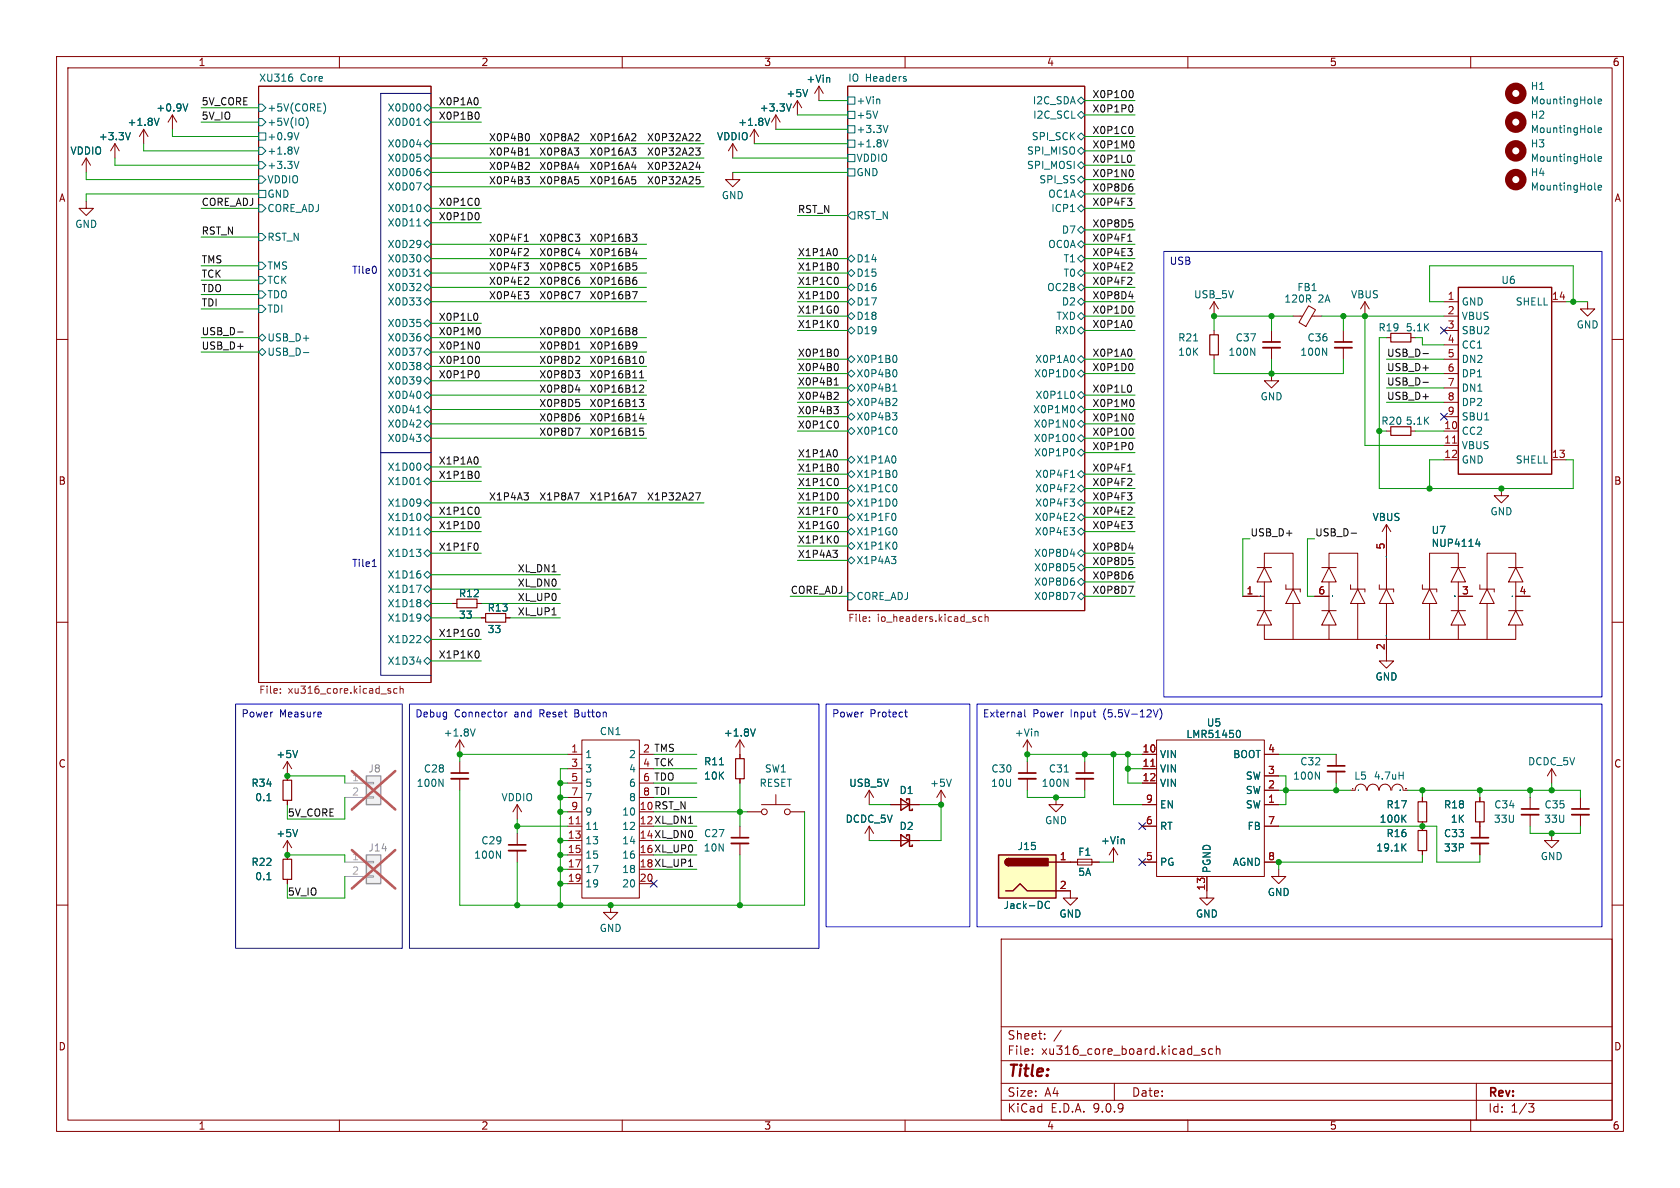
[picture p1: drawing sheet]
<svg xmlns="http://www.w3.org/2000/svg" width="297mm" height="210mm" viewBox="0 0 297 210" stroke-linecap="round" stroke-linejoin="round" font-family="sans-serif">
<defs><g id="words">
<text font-size="2.8" fill="#840000" x="178" y="190.9">Title:</text>
<g font-size="2.1" fill="#840000">
<text x="178" y="184">Sheet:</text>
<text x="178" y="186.7">File:</text>
<text x="184.1" y="186.7">xu316_core_board.kicad_sch</text>
<text x="178" y="196.9">KiCad</text>
<text x="178" y="194.1">Size:</text>
<text x="184.7" y="194.1">A4</text>
<text x="185.7" y="196.9">E.D.A.</text>
<text x="193.3" y="196.9">9.0.9</text>
<text x="200" y="194.1">Date:</text>
<text x="263" y="194.3">Rev:</text>
<text x="263" y="196.9">Id:</text>
<text x="267.1" y="196.9">1/3</text>
</g>
<g font-size="1.8" fill="#840000">
<text x="35" y="11.9">1</text>
<text x="85" y="11.9">2</text>
<text x="135" y="11.9">3</text>
<text x="185" y="11.9">4</text>
<text x="235" y="11.9">5</text>
<text x="285" y="11.9">6</text>
<text x="10.3" y="35.9">A</text>
<text x="285.3" y="35.9">A</text>
<text x="10.3" y="85.9">B</text>
<text x="285.3" y="85.9">B</text>
<text x="10.3" y="135.9">C</text>
<text x="285.3" y="135.9">C</text>
<text x="10.3" y="185.9">D</text>
<text x="285.3" y="185.9">D</text>
<text x="35" y="199.9">1</text>
<text x="85" y="199.9">2</text>
<text x="135" y="199.9">3</text>
<text x="185" y="199.9">4</text>
<text x="235" y="199.9">5</text>
<text x="285" y="199.9">6</text>
</g>
<g font-size="1.8" fill="#006464">
<text x="45.7" y="14.5">XU316</text>
<text x="53.1" y="14.5">Core</text>
<text x="138.9" y="17.4">+5V</text>
<text x="142.5" y="14.8">+Vin</text>
<text x="149.9" y="14.5">IO</text>
<text x="153" y="14.5">Headers</text>
<text x="270.5" y="16.1">H1</text>
<text x="22.5" y="22.5">+1.8V</text>
<text x="27.5" y="19.9">+0.9V</text>
<text x="47.2" y="19.9">+5V(CORE)</text>
<text x="47.2" y="22.5">+5V(IO)</text>
<text x="68.4" y="22.5">X0D01</text>
<text x="68.4" y="19.9">X0D00</text>
<text x="130.4" y="22.5">+1.8V</text>
<text x="134.2" y="19.9">+3.3V</text>
<text x="151.3" y="18.6">+Vin</text>
<text x="151.3" y="23.7">+3.3V</text>
<text x="151.3" y="21.2">+5V</text>
<text x="182.5" y="18.6">I2C_SDA</text>
<text x="182.5" y="21.2">I2C_SCL</text>
<text x="270.5" y="21.2">H2</text>
<text x="270.5" y="23.7">MountingHole</text>
<text x="270.5" y="18.6">MountingHole</text>
<text x="12.4" y="27.5">VDDIO</text>
<text x="17.4" y="25">+3.3V</text>
<text x="47.2" y="27.5">+1.8V</text>
<text x="47.2" y="25">+0.9V</text>
<text x="68.4" y="28.8">X0D05</text>
<text x="68.4" y="26.3">X0D04</text>
<text x="126.7" y="25">VDDIO</text>
<text x="151.3" y="28.8">VDDIO</text>
<text x="151.3" y="26.3">+1.8V</text>
<text x="181.5" y="27.5">SPI_MISO</text>
<text x="182.3" y="25">SPI_SCK</text>
<text x="270.5" y="26.3">H3</text>
<text x="270.5" y="28.8">MountingHole</text>
<text x="47.2" y="30.1">+3.3V</text>
<text x="47.2" y="32.6">VDDIO</text>
<text x="47.2" y="35.2">GND</text>
<text x="68.4" y="31.3">X0D06</text>
<text x="68.4" y="33.9">X0D07</text>
<text x="127.5" y="35.4">GND</text>
<text x="151.3" y="31.3">GND</text>
<text x="181.5" y="30.1">SPI_MOSI</text>
<text x="183.6" y="32.6">SPI_SS</text>
<text x="185.2" y="35.2">OC1A</text>
<text x="270.5" y="31.3">H4</text>
<text x="270.5" y="33.9">MountingHole</text>
<text x="13.2" y="40.5">GND</text>
<text x="47.2" y="37.7">CORE_ADJ</text>
<text x="68.4" y="37.7">X0D10</text>
<text x="68.4" y="40.2">X0D11</text>
<text x="151.3" y="39">RST_N</text>
<text x="185.8" y="37.7">ICP1</text>
<text x="187.6" y="41.5">D7</text>
<text x="47.2" y="47.9">TMS</text>
<text x="47.2" y="42.8">RST_N</text>
<text x="68.4" y="46.6">X0D30</text>
<text x="68.4" y="44">X0D29</text>
<text x="151.3" y="46.6">D14</text>
<text x="185.2" y="44">OC0A</text>
<text x="187.9" y="46.6">T1</text>
<text x="47.2" y="52.9">TDO</text>
<text x="47.2" y="50.4">TCK</text>
<text x="68.4" y="49.1">X0D31</text>
<text x="68.4" y="51.7">X0D32</text>
<text x="151.3" y="49.1">D15</text>
<text x="151.3" y="51.7">D16</text>
<text x="185" y="51.7">OC2B</text>
<text x="187.9" y="49.1">T0</text>
<text x="211" y="52.9">USB_5V</text>
<text x="227" y="53.7">120R</text>
<text x="229.3" y="51.7">FB1</text>
<text x="233" y="53.7">2A</text>
<text x="238.7" y="52.9">VBUS</text>
<text x="265.3" y="50.4">U6</text>
<text x="47.2" y="55.5">TDI</text>
<text x="68.4" y="54.2">X0D33</text>
<text x="68.4" y="58">X0D35</text>
<text x="151.3" y="59.3">D19</text>
<text x="151.3" y="56.7">D18</text>
<text x="151.3" y="54.2">D17</text>
<text x="186.4" y="59.3">RXD</text>
<text x="186.7" y="56.7">TXD</text>
<text x="187.6" y="54.2">D2</text>
<text x="243.6" y="58.8">R19</text>
<text x="248.4" y="58.8">5.1K</text>
<text x="258.3" y="54.2">GND</text>
<text x="258.3" y="56.7">VBUS</text>
<text x="258.3" y="59.3">SBU2</text>
<text x="267.9" y="54.2">SHELL</text>
<text x="278.6" y="58.3">GND</text>
<text x="47.2" y="60.6">USB_D+</text>
<text x="47.2" y="63.1">USB_D-</text>
<text x="68.4" y="60.6">X0D36</text>
<text x="68.4" y="65.6">X0D38</text>
<text x="68.4" y="63.1">X0D37</text>
<text x="151.3" y="64.4">X0P1B0</text>
<text x="182.9" y="64.4">X0P1A0</text>
<text x="208.2" y="60.6">R21</text>
<text x="208.2" y="63.1">10K</text>
<text x="217.1" y="63.1">100N</text>
<text x="218.3" y="60.6">C37</text>
<text x="229.8" y="63.1">100N</text>
<text x="231" y="60.6">C36</text>
<text x="258.3" y="61.8">CC1</text>
<text x="258.3" y="64.4">DN2</text>
<text x="68.4" y="68.2">X0D39</text>
<text x="68.4" y="70.7">X0D40</text>
<text x="151.3" y="69.4">X0P4B1</text>
<text x="151.3" y="72">X0P4B2</text>
<text x="151.3" y="66.9">X0P4B0</text>
<text x="182.7" y="66.9">X0P1D0</text>
<text x="183" y="70.7">X0P1L0</text>
<text x="222.8" y="71">GND</text>
<text x="258.3" y="66.9">DP1</text>
<text x="258.3" y="69.4">DN1</text>
<text x="258.3" y="72">DP2</text>
<text x="68.4" y="75.8">X0D42</text>
<text x="68.4" y="73.3">X0D41</text>
<text x="151.3" y="77.1">X0P1C0</text>
<text x="151.3" y="74.5">X0P4B3</text>
<text x="182.5" y="73.3">X0P1M0</text>
<text x="182.7" y="75.8">X0P1N0</text>
<text x="244.1" y="75.3">R20</text>
<text x="248.4" y="75.3">5.1K</text>
<text x="258.3" y="74.5">SBU1</text>
<text x="258.3" y="77.1">CC2</text>
<text x="68.4" y="83.4">X1D00</text>
<text x="68.4" y="78.3">X0D43</text>
<text x="151.3" y="82.1">X1P1A0</text>
<text x="182.7" y="78.3">X0P1O0</text>
<text x="182.7" y="80.9">X0P1P0</text>
<text x="258.3" y="79.6">VBUS</text>
<text x="258.3" y="82.1">GND</text>
<text x="267.9" y="82.1">SHELL</text>
<text x="68.4" y="89.8">X1D09</text>
<text x="68.4" y="86">X1D01</text>
<text x="151.3" y="84.7">X1P1B0</text>
<text x="151.3" y="87.2">X1P1C0</text>
<text x="151.3" y="89.8">X1P1D0</text>
<text x="182.9" y="84.7">X0P4F1</text>
<text x="182.9" y="87.2">X0P4F2</text>
<text x="182.9" y="89.8">X0P4F3</text>
<text x="68.4" y="94.8">X1D11</text>
<text x="68.4" y="92.3">X1D10</text>
<text x="151.3" y="94.8">X1P1G0</text>
<text x="151.3" y="92.3">X1P1F0</text>
<text x="182.8" y="94.8">X0P4E3</text>
<text x="182.8" y="92.3">X0P4E2</text>
<text x="242.6" y="92.3">VBUS</text>
<text x="253" y="94.6">U7</text>
<text x="263.4" y="91.3">GND</text>
<text x="68.4" y="98.7">X1D13</text>
<text x="151.3" y="99.9">X1P4A3</text>
<text x="151.3" y="97.4">X1P1K0</text>
<text x="182.7" y="101.2">X0P8D5</text>
<text x="182.7" y="98.7">X0P8D4</text>
<text x="253" y="96.9">NUP4114</text>
<text x="68.4" y="105">X1D17</text>
<text x="68.4" y="102.5">X1D16</text>
<text x="68.4" y="107.5">X1D18</text>
<text x="81" y="105.8">R12</text>
<text x="151.3" y="106.3">CORE_ADJ</text>
<text x="182.7" y="103.7">X0P8D6</text>
<text x="182.7" y="106.3">X0P8D7</text>
<text x="68.4" y="110.1">X1D19</text>
<text x="68.4" y="113.9">X1D22</text>
<text x="81" y="109.6">33</text>
<text x="86.1" y="108.3">R13</text>
<text x="86.1" y="112.1">33</text>
<text x="68.4" y="117.7">X1D34</text>
<text x="243.1" y="120.5">GND</text>
<text x="78.3" y="130.4">+1.8V</text>
<text x="105.9" y="130.1">CN1</text>
<text x="127.9" y="130.4">+1.8V</text>
<text x="179.3" y="130.4">+Vin</text>
<text x="209.6" y="130.7">LMR51450</text>
<text x="213.3" y="128.6">U5</text>
<text x="48.8" y="134.2">+5V</text>
<text x="74.8" y="136.8">C28</text>
<text x="103.4" y="134.2">1</text>
<text x="103.4" y="136.8">3</text>
<text x="111.1" y="134.2">2</text>
<text x="111.1" y="136.8">4</text>
<text x="124.4" y="135.5">R11</text>
<text x="135.1" y="136.8">SW1</text>
<text x="175.2" y="136.8">C30</text>
<text x="185.3" y="136.8">C31</text>
<text x="205" y="134.2">VIN</text>
<text x="205" y="136.8">VIN</text>
<text x="217.9" y="134.2">BOOT</text>
<text x="229.8" y="135.5">C32</text>
<text x="270" y="135.5">DCDC_5V</text>
<text x="44.4" y="139.3">R34</text>
<text x="45" y="141.8">0.1</text>
<text x="73.6" y="139.3">100N</text>
<text x="88.6" y="141.8">VDDIO</text>
<text x="103.4" y="139.3">5</text>
<text x="103.4" y="141.8">7</text>
<text x="111.1" y="139.3">6</text>
<text x="111.1" y="141.8">8</text>
<text x="124.4" y="138">10K</text>
<text x="134.2" y="139.3">RESET</text>
<text x="150" y="139.3">USB_5V</text>
<text x="158.9" y="140.6">D1</text>
<text x="164.3" y="139.3">+5V</text>
<text x="175.1" y="139.3">10U</text>
<text x="184.1" y="139.3">100N</text>
<text x="205" y="139.3">VIN</text>
<text x="205" y="143.1">EN</text>
<text x="220.1" y="138">SW</text>
<text x="220.1" y="140.6">SW</text>
<text x="220.1" y="143.1">SW</text>
<text x="228.5" y="138">100N</text>
<text x="239.3" y="138">L5</text>
<text x="242.8" y="138">4.7uH</text>
<text x="245" y="143.1">R17</text>
<text x="255.2" y="143.1">R18</text>
<text x="264.1" y="143.1">C34</text>
<text x="273" y="143.1">C35</text>
<text x="48.8" y="148.2">+5V</text>
<text x="85" y="149.5">C29</text>
<text x="103.4" y="144.4">9</text>
<text x="103.4" y="146.9">11</text>
<text x="103.4" y="149.5">13</text>
<text x="109.9" y="144.4">10</text>
<text x="109.9" y="146.9">12</text>
<text x="109.9" y="149.5">14</text>
<text x="124.4" y="148.2">C27</text>
<text x="149.4" y="145.6">DCDC_5V</text>
<text x="158.9" y="146.9">D2</text>
<text x="184.7" y="145.9">GND</text>
<text x="194.5" y="149.5">+Vin</text>
<text x="205" y="146.9">RT</text>
<text x="220.5" y="146.9">FB</text>
<text x="243.8" y="145.6">100K</text>
<text x="245" y="148.2">R16</text>
<text x="255.2" y="148.2">C33</text>
<text x="256.4" y="145.6">1K</text>
<text x="264" y="145.6">33U</text>
<text x="272.9" y="145.6">33U</text>
<text x="44.4" y="153.3">R22</text>
<text x="45" y="155.8">0.1</text>
<text x="83.7" y="152">100N</text>
<text x="103.4" y="152">15</text>
<text x="103.4" y="154.5">17</text>
<text x="109.9" y="152">16</text>
<text x="109.9" y="154.5">18</text>
<text x="124.3" y="150.7">10N</text>
<text x="179.8" y="150.5">J15</text>
<text x="190.5" y="151.5">F1</text>
<text x="190.5" y="155">5A</text>
<text x="205" y="153.3">PG</text>
<text x="214.2" y="154.4" transform="rotate(-90 214.2 154.4)">PGND</text>
<text x="217.8" y="153.3">AGND</text>
<text x="243.2" y="150.7">19.1K</text>
<text x="255.2" y="150.7">33P</text>
<text x="272.3" y="152.2">GND</text>
<text x="103.4" y="157.1">19</text>
<text x="109.9" y="157.1">20</text>
<text x="177.3" y="160.9">Jack-DC</text>
<text x="224" y="158.6">GND</text>
<text x="105.9" y="164.9">GND</text>
<text x="187.2" y="162.4">GND</text>
<text x="211.3" y="162.4">GND</text>
</g>
<g font-size="1.8" fill="#0f0f0f">
<text x="193" y="17.4">X0P1O0</text>
<text x="35.6" y="18.7">5V_CORE</text>
<text x="35.6" y="21.2">5V_IO</text>
<text x="77.5" y="18.7">X0P1A0</text>
<text x="77.5" y="21.2">X0P1B0</text>
<text x="193" y="20">X0P1P0</text>
<text x="193" y="23.8">X0P1C0</text>
<text x="86.4" y="27.6">X0P4B1</text>
<text x="86.4" y="25.1">X0P4B0</text>
<text x="95.2" y="27.6">X0P8A3</text>
<text x="95.2" y="25.1">X0P8A2</text>
<text x="104.1" y="27.6">X0P16A3</text>
<text x="104.1" y="25.1">X0P16A2</text>
<text x="114.3" y="25.1">X0P32A22</text>
<text x="114.3" y="27.6">X0P32A23</text>
<text x="193" y="26.3">X0P1M0</text>
<text x="193" y="28.9">X0P1L0</text>
<text x="86.4" y="32.7">X0P4B3</text>
<text x="86.4" y="30.1">X0P4B2</text>
<text x="95.2" y="30.1">X0P8A4</text>
<text x="95.2" y="32.7">X0P8A5</text>
<text x="104.1" y="30.1">X0P16A4</text>
<text x="104.1" y="32.7">X0P16A5</text>
<text x="114.3" y="32.7">X0P32A25</text>
<text x="114.3" y="30.1">X0P32A24</text>
<text x="193" y="33.9">X0P8D6</text>
<text x="193" y="31.4">X0P1N0</text>
<text x="35.6" y="41.6">RST_N</text>
<text x="35.6" y="36.5">CORE_ADJ</text>
<text x="77.5" y="39">X0P1D0</text>
<text x="77.5" y="36.5">X0P1C0</text>
<text x="141" y="37.8">RST_N</text>
<text x="193" y="36.5">X0P4F3</text>
<text x="193" y="40.3">X0P8D5</text>
<text x="35.6" y="46.6">TMS</text>
<text x="86.4" y="42.8">X0P4F1</text>
<text x="86.4" y="45.4">X0P4F2</text>
<text x="86.4" y="47.9">X0P4F3</text>
<text x="95.2" y="47.9">X0P8C5</text>
<text x="95.2" y="45.4">X0P8C4</text>
<text x="95.2" y="42.8">X0P8C3</text>
<text x="104.1" y="45.4">X0P16B4</text>
<text x="104.1" y="42.8">X0P16B3</text>
<text x="104.1" y="47.9">X0P16B5</text>
<text x="141" y="45.4">X1P1A0</text>
<text x="141" y="47.9">X1P1B0</text>
<text x="193" y="47.9">X0P4E2</text>
<text x="193" y="45.4">X0P4E3</text>
<text x="193" y="42.8">X0P4F1</text>
<text x="35.6" y="49.2">TCK</text>
<text x="35.6" y="51.7">TDO</text>
<text x="86.4" y="50.5">X0P4E2</text>
<text x="86.4" y="53">X0P4E3</text>
<text x="95.2" y="50.5">X0P8C6</text>
<text x="95.2" y="53">X0P8C7</text>
<text x="104.1" y="50.5">X0P16B6</text>
<text x="104.1" y="53">X0P16B7</text>
<text x="141" y="53">X1P1D0</text>
<text x="141" y="50.5">X1P1C0</text>
<text x="193" y="50.5">X0P4F2</text>
<text x="193" y="53">X0P8D4</text>
<text x="35.6" y="54.3">TDI</text>
<text x="35.6" y="59.3">USB_D-</text>
<text x="77.5" y="56.8">X0P1L0</text>
<text x="77.5" y="59.3">X0P1M0</text>
<text x="95.2" y="59.3">X0P8D0</text>
<text x="104.1" y="59.3">X0P16B8</text>
<text x="141" y="58.1">X1P1K0</text>
<text x="141" y="55.5">X1P1G0</text>
<text x="193" y="58.1">X0P1A0</text>
<text x="193" y="55.5">X0P1D0</text>
<text x="35.6" y="61.9">USB_D+</text>
<text x="77.5" y="64.4">X0P1O0</text>
<text x="77.5" y="61.9">X0P1N0</text>
<text x="95.2" y="64.4">X0P8D2</text>
<text x="95.2" y="61.9">X0P8D1</text>
<text x="104.1" y="64.4">X0P16B10</text>
<text x="104.1" y="61.9">X0P16B9</text>
<text x="141" y="65.7">X0P4B0</text>
<text x="141" y="63.2">X0P1B0</text>
<text x="193" y="65.7">X0P1D0</text>
<text x="193" y="63.2">X0P1A0</text>
<text x="245.1" y="63.2">USB_D-</text>
<text x="245.1" y="65.7">USB_D+</text>
<text x="77.5" y="67">X0P1P0</text>
<text x="95.2" y="67">X0P8D3</text>
<text x="95.2" y="69.5">X0P8D4</text>
<text x="104.1" y="69.5">X0P16B12</text>
<text x="104.1" y="67">X0P16B11</text>
<text x="141" y="70.8">X0P4B2</text>
<text x="141" y="68.2">X0P4B1</text>
<text x="193" y="69.5">X0P1L0</text>
<text x="245.1" y="70.8">USB_D+</text>
<text x="245.1" y="68.2">USB_D-</text>
<text x="95.2" y="72">X0P8D5</text>
<text x="95.2" y="74.6">X0P8D6</text>
<text x="95.2" y="77.1">X0P8D7</text>
<text x="104.1" y="72">X0P16B13</text>
<text x="104.1" y="74.6">X0P16B14</text>
<text x="104.1" y="77.1">X0P16B15</text>
<text x="141" y="75.9">X0P1C0</text>
<text x="141" y="73.3">X0P4B3</text>
<text x="193" y="72">X0P1M0</text>
<text x="193" y="74.6">X0P1N0</text>
<text x="193" y="77.1">X0P1O0</text>
<text x="77.5" y="82.2">X1P1A0</text>
<text x="141" y="83.5">X1P1B0</text>
<text x="141" y="80.9">X1P1A0</text>
<text x="193" y="79.7">X0P1P0</text>
<text x="193" y="83.5">X0P4F1</text>
<text x="77.5" y="84.7">X1P1B0</text>
<text x="86.4" y="88.6">X1P4A3</text>
<text x="95.2" y="88.6">X1P8A7</text>
<text x="104.1" y="88.6">X1P16A7</text>
<text x="114.3" y="88.6">X1P32A27</text>
<text x="141" y="88.6">X1P1D0</text>
<text x="141" y="86">X1P1C0</text>
<text x="193" y="86">X0P4F2</text>
<text x="193" y="88.6">X0P4F3</text>
<text x="77.5" y="91.1">X1P1C0</text>
<text x="77.5" y="93.6">X1P1D0</text>
<text x="141" y="93.6">X1P1G0</text>
<text x="141" y="91.1">X1P1F0</text>
<text x="193" y="93.6">X0P4E3</text>
<text x="193" y="91.1">X0P4E2</text>
<text x="221" y="94.9">USB_D+</text>
<text x="232.4" y="94.9">USB_D-</text>
<text x="77.5" y="97.4">X1P1F0</text>
<text x="91.4" y="101.3">XL_DN1</text>
<text x="141" y="96.2">X1P1K0</text>
<text x="141" y="98.7">X1P4A3</text>
<text x="193" y="100">X0P8D5</text>
<text x="193" y="97.4">X0P8D4</text>
<text x="91.4" y="103.8">XL_DN0</text>
<text x="91.4" y="106.3">XL_UP0</text>
<text x="139.7" y="105.1">CORE_ADJ</text>
<text x="193" y="102.5">X0P8D6</text>
<text x="193" y="105.1">X0P8D7</text>
<text x="77.5" y="112.7">X1P1G0</text>
<text x="91.4" y="108.9">XL_UP1</text>
<text x="77.5" y="116.5">X1P1K0</text>
<text x="113.6" y="133.1">2 TMS</text>
<text x="113.6" y="135.6">4 TCK</text>
<text x="113" y="143.3">10 RST_N</text>
<text x="113.6" y="138.2">6 TDO</text>
<text x="113.6" y="140.7">8 TDI</text>
<text x="50.8" y="144.4">5V_CORE</text>
<text x="113" y="145.8">12 XL_DN1</text>
<text x="113" y="148.3">14 XL_DN0</text>
<text x="113" y="150.9">16 XL_UP0</text>
<text x="113" y="153.4">18 XL_UP1</text>
<text x="50.8" y="158.4">5V_IO</text>
</g>
<g font-size="1.8" fill="#0000c2">
<text x="206.7" y="47.1">USB</text>
<text x="62.1" y="48.6">Tile0</text>
<text x="62.1" y="100.4">Tile1</text>
<text x="42.6" y="127.1">Power</text>
<text x="49.4" y="127.1">Measure</text>
<text x="73.3" y="127.1">Debug</text>
<text x="80.3" y="127.1">Connector</text>
<text x="91" y="127.1">and</text>
<text x="95.7" y="127.1">Reset</text>
<text x="102" y="127.1">Button</text>
<text x="147" y="127.1">Power</text>
<text x="153.8" y="127.1">Protect</text>
<text x="173.7" y="127.1">External</text>
<text x="182.6" y="127.1">Power</text>
<text x="189.4" y="127.1">Input</text>
<text x="195.3" y="127.1">(5.5V-12V)</text>
</g>
<g font-size="1.8" fill="#a90000">
<text x="255.8" y="53.1">1</text>
<text x="274.3" y="53.1">14</text>
<text x="255.8" y="55.6">2</text>
<text x="255.8" y="58.2">3</text>
<text x="255.8" y="60.7">4</text>
<text x="255.8" y="63.2">5</text>
<text x="255.8" y="65.8">6</text>
<text x="255.8" y="68.3">7</text>
<text x="255.8" y="70.9">8</text>
<text x="255.2" y="75.9">10</text>
<text x="255.8" y="73.4">9</text>
<text x="255.2" y="78.5">11</text>
<text x="255.2" y="81">12</text>
<text x="274.3" y="81">13</text>
<text x="244.9" y="97.2" transform="rotate(-90 244.9 97.2)">5</text>
<text x="220.3" y="105.2">1</text>
<text x="233" y="105.2">6</text>
<text x="258.4" y="105.2">3</text>
<text x="268.5" y="105.2">4</text>
<text x="244.9" y="115" transform="rotate(-90 244.9 115)">2</text>
<text x="100.9" y="133.1">1</text>
<text x="100.9" y="135.6">3</text>
<text x="201.9" y="133.1">10</text>
<text x="201.9" y="135.6">11</text>
<text x="224.1" y="133.1">4</text>
<text x="224.1" y="136.9">3</text>
<text x="100.9" y="138.2">5</text>
<text x="100.9" y="140.7">7</text>
<text x="100.9" y="143.3">9</text>
<text x="201.9" y="138.2">12</text>
<text x="202.5" y="142">9</text>
<text x="224.1" y="139.4">2</text>
<text x="224.1" y="142">1</text>
<text x="100.3" y="145.8">11</text>
<text x="100.3" y="148.3">13</text>
<text x="202.5" y="145.8">6</text>
<text x="224.1" y="145.8">7</text>
<text x="100.3" y="150.9">15</text>
<text x="100.3" y="153.4">17</text>
<text x="100.3" y="156">19</text>
<text x="113" y="156">20</text>
<text x="187.3" y="152.1">1</text>
<text x="202.5" y="152.1">5</text>
<text x="224.1" y="152.1">8</text>
<text x="187.3" y="157.2">2</text>
<text x="213.1" y="157.5" transform="rotate(-90 213.1 157.5)">13</text>
</g>
<g font-size="1.8" fill="#725600">
<text x="149.9" y="110.3">File:</text>
<text x="155.1" y="110.3">io_headers.kicad_sch</text>
<text x="45.7" y="123">File:</text>
<text x="50.9" y="123">xu316_core.kicad_sch</text>
</g>
<g font-size="1.8" fill="#989898">
<text x="65" y="136.8">J8</text>
<text x="65" y="150.7">J14</text>
</g>
<g font-size="1.8" fill="#aaa">
<text x="62.2" y="138.2">1</text>
<text x="62.2" y="140.7">2</text>
<text x="62.2" y="152.1">1</text>
<text x="62.2" y="154.7">2</text>
</g>
</g></defs>
<g fill="none" stroke="#840000" stroke-width=".18">
<path d="M10 10h277v190h-277zM12 12h273v186h-273zM45.7 15.2h30.5v105.5h-30.5zM60 10v2M110 10v2M141 17.8l-.8 1.3M141 17.8l.7 1.3M141 17.8v2.5M144.8 15.2l-.8 1.3M144.8 15.2l.7 1.3M144.8 15.2v2.6M149.9 15.2h41.9v92.8h-41.9z"/>
<path d="M160 10v2M210 10v2M260 10v2M15.2 35.6v1.2h1.3l-1.3 1.3-1.2-1.3h1.2M15.2 27.9l-.7 1.3M15.2 27.9l.8 1.3M15.2 27.9v2.6M25.4 22.9l-.8 1.2M25.4 22.9l.8 1.2M25.4 22.9v2.5M30.5 20.3l-.8 1.3M30.5 20.3l.7 1.3"/>
<path d="M30.5 20.3v2.6M129.5 30.5v1.3h1.3l-1.3 1.2-1.2-1.2h1.2M129.5 25.4l-.7 1.3M129.5 25.4l.8 1.3M129.5 25.4v2.5M133.3 22.9l-.7 1.2M133.3 22.9l.8 1.2M133.3 22.9v2.5M137.2 20.3l-.8 1.3M137.2 20.3l.7 1.3M137.2 20.3v2.6M214.6 53.3l-.7 1.3"/>
<path d="M214.6 53.3l.8 1.3M214.6 53.3v2.6M214.6 58.4v.8M224.8 58.4v2.1M228.6 55.9h1.7M231.3 54.1l1.3 .7-1.7 2.9-1.3-.7zM231.9 55.9h1.8M237.5 58.4v2.1M241.3 53.3v2.6M241.3 53.3l-.8 1.3M241.3 53.3l.8 1.3M245.1 59.7h.8"/>
<path d="M249.4 59.7h.8M255.3 53.3h2.5M255.3 55.9h2.5M255.3 58.4h2.5M274.3 53.3h2.6M280.7 53.3v1.3h1.2l-1.2 1.3-1.3-1.3h1.3M10 60h2M214.6 62.7v.8M224.8 66v1.3h1.3l-1.3 1.3-1.3-1.3h1.3M224.8 61.5v2M237.5 61.5v2M245.1 76.2h.8"/>
<path d="M249.4 76.2h.8M255.3 61h2.5M255.3 63.5h2.5M255.3 66h2.5M255.3 68.6h2.5M255.3 71.1h2.5M255.3 73.7h2.5M255.3 76.2h2.5M255.3 78.7h2.5M285 60h2M245.1 92.7v11.4M245.1 92.7l-.8 1.3"/>
<path d="M245.1 92.7l.8 1.3M255.3 81.3h2.5M265.4 86.4v1.2h1.3l-1.3 1.3-1.2-1.3h1.2M274.3 81.3h2.6M10 110h2M219.7 105.4h3.8M222.2 100.3h2.6M222.2 108h2.6M223.5 100.3l1.3 2.6h-2.6zM223.5 108l1.3 2.5h-2.6zM223.5 110.5v2.5h44.5v-2.5M223.5 100.3v-2.5h5.1v6.3"/>
<path d="M223.5 102.9v5.1M227.3 103.4v.7h2.6v.5M228.6 104.1l1.3 2.6h-2.6zM228.6 106.7v6.3M232.4 105.4h2.5M233.7 100.3h2.5M233.7 108h2.5M234.9 100.3l1.3 2.6h-2.5zM234.9 108l1.3 2.5h-2.5zM234.9 100.3v-2.5h5.1v6.3M234.9 102.9v5.1M234.9 110.5v2.5"/>
<path d="M238.8 103.4v.7h2.5v.5M240 104.1l1.3 2.6h-2.5zM240 106.7v6.3M243.8 103.4v.7h2.6v.5M245.1 106.7v10.1h1.3l-1.3 1.3-1.3-1.3h1.3M245.1 104.1l1.3 2.6h-2.6zM251.5 103.4v.7h2.5v.5M252.7 104.1l1.3 2.6h-2.5zM252.7 106.7v6.3M256.5 100.3h2.6M256.5 108h2.6M257.8 100.3l1.3 2.6h-2.6z"/>
<path d="M257.8 108l1.3 2.5h-2.6zM257.8 100.3v-2.5h-5.1v6.3M257.8 105.4h2.5M257.8 102.9v5.1M257.8 110.5v2.5M261.6 103.4v.7h2.6v.5M262.9 104.1l1.3 2.6h-2.6zM262.9 106.7v6.3M266.7 100.3h2.5M266.7 108h2.5M268 100.3v-2.5h-5.1v6.3M268 100.3l1.2 2.6h-2.5z"/>
<path d="M268 108l1.2 2.5h-2.5zM268 105.4h2.5M268 102.9v5.1M285 110h2M130.8 133.4v.7M130.8 137.7v.7M181.6 130.8l-.8 1.3M181.6 130.8l.8 1.3M181.6 130.8v2.6M191.8 134.6v2.1M191.8 137.7v2M201.9 133.4h2.6"/>
<path d="M201.9 135.9h2.6M201.9 138.4h2.6M204.5 130.8h19v24.1h-19zM223.5 139.7h2.6M223.5 133.4h2.6M223.5 137.2h2.6M238.8 139.7h.7M239.6 139.7a1.01 1.01 0 0 1 1-1.1 1.01 1.01 0 0 1 1 1.1M241.7 139.7a1.01 1.01 0 0 1 1-1.1 1.01 1.01 0 0 1 1 1.1M243.8 139.7a1.02 1.02 0 0 1 1.1-1.1 1.02 1.02 0 0 1 1 1.1M246 139.7a1.01 1.01 0 0 1 1.1-1.1 1.01 1.01 0 0 1 1 1.1M248.2 139.7h.7"/>
<path d="M274.3 135.9l-.7 1.3M274.3 135.9l.8 1.3M274.3 135.9v2.5M50.8 148.6v3.3M50.8 155.4v.8M50.8 148.6l-.8 1.3M50.8 148.6l.8 1.3M130.8 146.1v2M130.8 149.1v2M186.7 141v1.2h1.3l-1.3 1.3-1.3-1.3h1.3M189.2 157.5v1.3h1.3l-1.3 1.2-1.2-1.2h1.2M189.2 152.4h5.1"/>
<path d="M190.5 151.9h2.5v1h-2.5zM196.8 149.9l-.7 1.2M196.8 149.9l.8 1.2M196.8 149.9v2.5M201.9 142.2h2.6M201.9 146.1h2.6M201.9 152.4h2.6M213.4 154.9v3.9h1.2l-1.2 1.2-1.3-1.2h1.3M223.5 142.2h2.6M223.5 146.1h2.6M223.5 152.4h2.6M226.1 153.7v1.2h1.2l-1.2 1.3-1.3-1.3h1.3"/>
<path d="M251.5 141v.7M251.5 145.3v1.5M251.5 150.4v.7M261.6 141v.7M261.6 145.3v2.8M261.6 149.1v2M270.5 141v2M270.5 144v2.1M274.3 147.3v1.3h1.3l-1.3 1.3-1.3-1.3h1.3M279.4 141v2M279.4 144v2.1M10 160h2"/>
<path d="M177 166h108v32h-108zM285 160h2M60 198v2M110 198v2M160 198v2M177 194.5h108M177 191.5h108M177 187.5h108M177 181.5h108M182.5 186.3v.1M182.5 185.5v.1M184.7 183.6v.1"/>
<path d="M184.7 182.8v.1M187.6 182.1l-1.3 2M197 191.5v3M210 198v2M211 186.5h1.2M213 185.5l-.3-.1-.2 .2v.2l.5 .2v.3h-.5M214.4 185.5l-.4-.1-.3 .3v.4l.1 .2h.6M215 185.5l.2-.1 .4 .1 .1 .9M215 184.9v1.5M260 198v2M261 191.5v6.5M270.2 195.1h1l-.5 .6 .4 .1 .1 .5-.3 .3h-.4"/>
</g>
<g fill="none" stroke="#006464" stroke-width=".18">
<path d="M33.2 18.4l-.4 1.2M45.7 18.4h.7l.6 .7-.6 .6h-.7zM51.6 13.6l.1 .2-.1 .5M57.2 18.2a1.46 1.46 0 0 1 0 1.9M74.3 18.6v.8M74.9 19.1l.7-.7 .6 .7-.6 .6zM139.9 18.4l-.4 1.2M142.8 15.8l-.4 1.3M146.5 13.7l.2 .2v.6M149.9 17.1h1.2v1.3h-1.2zM149.9 19.7h1.2v1.3h-1.2zM155.2 19.6l-.5 1.3"/>
<path d="M155.4 17.5l.1 .2v.7M160.2 14v.3M190.5 17.8l.6-.7 .7 .7-.7 .6zM191.1 19.7l.7 .6-.7 .7-.6-.7zM281.9 18.2l.2 .2M282.5 17.9l.6-.1v-.2l-.4-.1-.2 .2 .1 .6h.5M28.1 20.9l-.4 1.3M45.7 26h.7l.6 .7-.6 .6h-.7zM45.7 28.6h.7l.6 .6-.6 .6h-.7zM45.7 23.5h1.3v1.3h-1.3zM45.7 31.1h.7l.6 .7-.6 .6h-.7zM45.7 36.2h.7l.6 .6-.6 .7h-.7z"/>
<path d="M45.7 33.7h1.3v1.2h-1.3zM45.7 21h.7l.6 .6-.6 .6h-.7zM52.8 26l-.4 1.2M52.8 28.5l-.4 1.3M52.8 23.4l-.4 1.3M54.2 20.8a1.47 1.47 0 0 1-.1 1.9M73.6 32.3h.9l-.6 1.3M73.7 22.2h.7M73.7 39.9h.7M73.7 25.6h.8M74.3 27.9v.5M74.3 30.4v.5"/>
<path d="M74.3 36.4v.8M74.9 21.6l.7-.6 .6 .6-.6 .6zM74.9 36.8l.7-.6 .6 .6-.6 .7zM74.9 39.4l.7-.7 .6 .7-.6 .6zM74.9 27.9l.7-.6 .6 .6-.6 .7zM74.9 30.5l.7-.7 .6 .7-.6 .6zM74.9 25.4l.7-.6 .6 .6-.6 .6zM74.9 33l.7-.6 .6 .6-.6 .7zM136.1 20.9l-.5 1.3M149.9 29.8h1.2v1.3h-1.2zM149.9 27.3h1.2v1.3h-1.2zM149.9 22.2h1.2v1.3h-1.2z"/>
<path d="M149.9 24.8h1.2v1.2h-1.2zM150.5 37.5h.6v1.2h-.6l-.6-.6zM157 22.2l-.4 1.2M157 24.7l-.4 1.3M189.2 37.4h.8M190.5 24.1l.6-.6 .7 .6-.7 .7zM190.5 26.7l.6-.7 .7 .7-.7 .6zM190.5 36.8l.6-.6 .7 .6-.7 .7zM190.5 29.2l.6-.6 .7 .6-.7 .6zM191.1 33.7l.7 .6-.7 .6-.6-.6zM191.1 31.1l.7 .7-.7 .6-.6-.6zM281.9 28.3l.2 .2"/>
<path d="M281.9 23.3l.2 .1M281.9 33.4l.2 .2M282.5 28.1l.6-.1v-.3h-.4l-.2 .2 .1 .6h.5M282.5 23l.6-.1v-.2l-.4-.1-.2 .2 .1 .6h.5M282.5 33.2l.6-.1v-.3h-.4l-.2 .1 .1 .6h.5M45.7 54h.7l.6 .6-.6 .6h-.7zM45.7 59.7l.7-.6 .6 .6-.6 .6zM45.7 51.4h.7l.6 .7-.6 .6h-.7zM45.7 46.4h.7l.6 .6-.6 .6h-.7zM45.7 41.3h.7l.6 .6-.6 .6h-.7zM45.7 48.9h.7l.6 .6-.6 .7h-.7zM73.6 52.6h.8l-.4 .5"/>
<path d="M73.6 51.4h.8M73.7 48.8h.7M74.3 42.6v.9M74.3 45.3v.8M74.3 50.2v.5M74.3 53.3v.5M74.3 57.1v.5M74.3 59.6v.5M74.4 43l-.1 .2M74.9 53.3l.7-.6 .6 .6-.6 .7zM74.9 45.7l.7-.6 .6 .6-.6 .7zM74.9 48.3l.7-.7 .6 .7-.6 .6z"/>
<path d="M74.9 50.8l.7-.6 .6 .6-.6 .6zM74.9 59.7l.7-.6 .6 .6-.6 .6zM74.9 57.2l.7-.7 .6 .7-.6 .6zM75.6 42.5l.6 .7-.6 .6-.7-.6zM149.9 48.3l.6-.7 .6 .7-.6 .6zM149.9 58.4l.6-.6 .6 .6-.6 .7zM149.9 55.9l.6-.7 .6 .7-.6 .6zM149.9 45.7l.6-.6 .6 .6-.6 .7zM149.9 50.8l.6-.6 .6 .6-.6 .6zM149.9 53.3l.6-.6 .6 .6-.6 .7zM190.5 50.8l.6-.6 .7 .6-.7 .6zM190.5 53.3l.6-.6 .7 .6-.7 .7z"/>
<path d="M190.5 58.4l.6-.6 .7 .6-.7 .7zM190.5 40.6l.6-.6 .7 .6-.7 .7zM190.5 55.9l.6-.7 .7 .7-.7 .6zM190.5 45.7l.6-.6 .7 .6-.7 .7zM190.5 48.3l.6-.7 .7 .7-.7 .6zM191.1 42.5l.7 .7-.7 .6-.6-.6zM45.7 62.2l.7-.6 .6 .6-.6 .7zM53.6 62.3h1M73.6 75.5h.8M73.6 76.8h.8l-.4 .5M73.6 61.5h.9l-.6 1.3M73.7 73h.7"/>
<path d="M74.3 64.2v.3M74.3 64.7v.5M74.3 66.7v.9M74.3 69.4v.8M74.3 74.4v.4M74.3 77.4v.5M74.4 67.2l-.1 .1M74.9 77.5l.7-.7 .6 .7-.6 .6zM74.9 67.3l.7-.6 .6 .6-.6 .6zM74.9 64.8l.7-.7 .6 .7-.6 .6zM74.9 69.9l.7-.7 .6 .7-.6 .6zM74.9 62.2l.7-.6 .6 .6-.6 .7z"/>
<path d="M75.6 74.3l.6 .6-.6 .7-.7-.7zM75.6 71.8l.6 .6-.6 .6-.7-.6zM149.9 76.2l.6-.6 .6 .6-.6 .6zM149.9 73.7l.6-.7 .6 .7-.6 .6zM149.9 68.6l.6-.7 .6 .7-.6 .6zM149.9 71.1l.6-.6 .6 .6-.6 .7zM149.9 66l.6-.6 .6 .6-.6 .7zM150.5 62.9l.6 .6-.6 .6-.6-.6zM157.8 73h.8l-.5 .5M157.8 69.2h.8M158.1 68.1l.1-.2v1.3M158.3 62.8a.79 .79 0 0 1 0 1.3"/>
<path d="M158.3 65.3a.79 .79 0 0 1 0 1.3M158.3 70.4l.3 .3-.1 .3-.7 .7h.8M158.3 73.5l.3 .2v.3l-.3 .2M158.4 75.6l.2 .4-.2 .7M189.7 79.3a.79 .79 0 0 1 0 1.3M189.8 69.2l.2 .4-.2 .8M189.8 74.3l.2 .4-.2 .7M189.8 65.5l.2 .3-.2 .7M189.8 71.8l.2 .4-.2 .6M189.8 76.9l.2 .4-.2 .6M189.9 63.1v.7M190.5 77.5l.6-.7 .7 .7-.7 .6z"/>
<path d="M190.5 69.9l.6-.7 .7 .7-.7 .6zM190.5 66l.6-.6 .7 .6-.7 .7zM190.5 72.4l.6-.6 .7 .6-.7 .6zM191.1 74.3l.7 .6-.7 .7-.6-.7zM191.1 62.9l.7 .6-.7 .6-.6-.6zM211 60.3h.7M221.1 61.5l.7 1.3v-1.3M233.8 61.5l.7 1.3v-1.3M73.6 97.1h.8l-.4 .5M73.7 94.6h.7M73.7 85.7h.7M74.3 82.1v.8"/>
<path d="M74.3 88.3v.9M74.3 91v.8M74.3 97.7v.5M74.4 88.8l-.1 .1M74.9 82.6l.7-.7 .6 .7-.6 .6zM74.9 94l.7-.7 .6 .7-.6 .6zM74.9 88.9l.7-.6 .6 .6-.6 .6zM74.9 85.1l.7-.6 .6 .6-.6 .6zM75.6 90.8l.6 .6-.6 .7-.7-.7zM75.6 97.2l.6 .6-.6 .6-.7-.6zM149.9 81.3l.6-.7 .6 .7-.6 .6zM149.9 83.8l.6-.6 .6 .6-.6 .7z"/>
<path d="M149.9 99.1l.6-.7 .6 .7-.6 .6zM149.9 86.4l.6-.7 .6 .7-.6 .6zM149.9 88.9l.6-.6 .6 .6-.6 .6zM149.9 94l.6-.7 .6 .7-.6 .6zM149.9 96.5l.6-.6 .6 .6-.6 .7zM150.5 90.8l.6 .6-.6 .7-.6-.7zM157.6 98.4h.8l-.4 .5M158.3 83.1a.79 .79 0 0 1 0 1.3M158.3 95.8a.79 .79 0 0 1 0 1.3M158.3 90.9l.1 .3-.1 .7M158.3 80.8v.8M158.3 99v.5"/>
<path d="M158.4 85.8l.2 .4-.2 .6M158.4 88.3l.2 .4-.2 .7M189.2 93.3h.8l-.5 .5M189.2 88.2h.8l-.5 .5M189.2 84.4h.8M189.2 97.9h.8M189.3 99.6h.6M189.5 83.3l.1-.2v1.3M189.7 85.7l.3 .2-.1 .3-.7 .7h.8M189.8 88.8l.2 .1-.2 .5M189.8 90.8l.2 .2-.1 .3-.7 .7h.8M189.8 93.8l.2 .2-.2 .5"/>
<path d="M190.5 83.8l.6-.6 .7 .6-.7 .7zM190.5 86.4l.6-.7 .7 .7-.7 .6zM190.5 80l.6-.6 .7 .6-.7 .6zM190.5 94l.6-.7 .7 .7-.7 .6zM190.5 88.9l.6-.6 .7 .6-.7 .6zM190.5 91.4l.6-.6 .7 .6-.7 .7zM191.1 97.2l.7 .6-.7 .6-.6-.6zM245.1 98.4h.1M260.9 96.2h.8M261.5 95.7v.9M73.6 103.4h.9l-.6 1.3M73.6 113.6h.8"/>
<path d="M73.7 117h.8M74.3 101.5v.6M74.3 106.1v.3M74.3 106.7v.4M74.3 108.7v.8M74.3 112.5v.4M74.4 109.1l-.1 .1M74.9 104.1l.7-.6 .6 .6-.6 .7zM74.9 116.8l.7-.6 .6 .6-.6 .7zM74.9 106.7l.7-.7 .6 .7-.6 .6zM74.9 113l.7-.6 .6 .6-.6 .7zM75.6 108.6l.6 .6-.6 .7-.7-.7z"/>
<path d="M75.6 101l.6 .6-.6 .6-.7-.6zM149.9 104.8h.6l.6 .6-.6 .6h-.6zM189.2 104.7h.8l-.5 1.3M189.8 100.2l.2 .2-.2 .4M189.8 102.7l.2 .2-.2 .5M190.5 102.9l.6-.7 .7 .7-.7 .6zM190.5 105.4l.6-.6 .7 .6-.7 .6zM190.5 100.3l.6-.6 .7 .6-.7 .7zM222.9 105.4h.1M235.6 105.4h.1M245.1 112.4h.1M257.2 105.4h.1"/>
<path d="M267.3 105.4h.1M127.2 135.2h.7M183.3 129.3l.2 .2v.6M188.1 137.7l.7 1.3v-1.3M188.2 136.5h.7M218.7 129.2l.2-.1a.68 .68 0 0 1 .4 .6 .68 .68 0 0 1-.4 .7l-.2-.1M240.1 139.7h.1M247.3 137.1h.8M247.5 139.7h.1M248.1 136.5v1.2M47.2 155.5h.7M52.6 146.6l-.4 1.3"/>
<path d="M198.6 148.3l.2 .2v.7M248 144.6l.6 .8M248 149.7l.6 .7M248.6 144.1l-.8 .7M248.6 149.2l-.8 .7"/>
</g>
<path d="M153.7 109.7v.2M153.7 109.1v.1M173.6 109.1l-.4-.1-.2 .3 .1 .5h.5M174.2 109.1l.1-.1 .3 .1 .1 .8M174.2 108.6v1.3M49.6 122.4v.2M49.6 121.8v.1M69 122.2v.3M70.2 121.8l-.4-.1-.2 .3 .1 .5h.5M70.7 121.8l.2-.1 .3 .1 .1 .8M70.7 121.3v1.3" fill="none" stroke="#725600" stroke-width=".18"/>
<path d="M213.9 59.2h1.5v3.5h-1.5zM245.9 58.9h3.5v1.6h-3.5zM245.9 75.4h3.5v1.6h-3.5zM130 134.1h1.6v3.6h-1.6zM50 151.9h1.6v3.5h-1.6zM250.7 141.7h1.5v3.6h-1.5zM250.7 146.8h1.5v3.6h-1.5zM260.9 141.7h1.5v3.6h-1.5z" fill="none" stroke="#840000" stroke-width=".2"/>
<path d="M223.3 60.5h3M236 60.5h3M190.2 136.7h3.1M129.3 148.1h3M260.1 148.1h3M269 143h3M277.9 143h3" fill="none" stroke="#840000" stroke-width=".3"/>
<path d="M223.3 61.5h3M236 61.5h3M190.2 137.7h3.1M129.3 149.1h3M260.1 149.1h3M269 144h3M277.9 144h3" fill="none" stroke="#840000" stroke-width=".33"/>
<path d="M256.8 78.3h.7M203.4 135.5h.8M239.1 139.4h.1M248.5 139.4h.1" fill="none" stroke="#a90000" stroke-width=".18"/>
<path d="M257.8 50.8h16.5v33h-16.5z" fill="none" stroke="#840000" stroke-width=".25"/>
<g fill="none" stroke="#840000" stroke-width="1.3">
<circle cx="268" cy="16.5" r="1.27"/>
<circle cx="268" cy="26.7" r="1.27"/>
<circle cx="268" cy="21.6" r="1.27"/>
<circle cx="268" cy="31.7" r="1.27"/>
</g>
<path d="M176.5 151.1h10.2v7.7h-10.2z" fill="#ffffc2"/>
<path d="M176.5 151.1h10.2v7.7h-10.2zM177.8 157.5h1.3l1.2-1.3 1.3 1.3h5.1M178.3 151.8a.64 .64 0 0 0-.6 .6 .64 .64 0 0 0 .6 .6M185.4 152.4h1.3" fill="none" stroke="#840000" stroke-width=".25"/>
<g fill="#840000" stroke="#840000" stroke-width=".25">
<path d="M177.9 152l.4-.2v1.2a.63 .63 0 0 1-.6-.4 .63 .63 0 0 1 .2-.6z"/>
<path d="M178.3 151.8h7v1.2h-7z"/>
</g>
<path d="M20.3 25.4l-.7 1.3M20.3 25.4l.8 1.3M20.3 25.4v2.5M85.1 109.2h.8M89.4 109.2h.8M50.8 137.2v.7M181.6 134.6v2.1M181.6 137.7v2M50.8 141.5v.7M186.7 152.4h2.5M186.7 157.5h2.5" fill="none" stroke="#840000" stroke-width=".18"/>
<path d="M23 23.4l-.4 1.3M47.2 141.5h.7M185.5 159.5a.6 .6 0 0 0-.8 .4 .6 .6 0 0 0 .6 .7l.2-.1" fill="none" stroke="#006464" stroke-width=".18"/>
<path d="M180.1 136.7h3" fill="none" stroke="#840000" stroke-width=".3"/>
<path d="M180.1 137.7h3" fill="none" stroke="#840000" stroke-width=".33"/>
<path d="M85.9 108.5h3.5v1.5h-3.5zM50 137.9h1.6v3.6h-1.6z" fill="none" stroke="#840000" stroke-width=".2"/>
<path d="M64.8 151.1h2.5v5.1h-2.5z" fill="#f0f0f0"/>
<path d="M64.8 151.1h2.5v5.1h-2.5z" fill="none" stroke="#a1a1a1" stroke-width=".25"/>
<path d="M61 152.4h3.8M61 154.9h3.8M64.8 152.3h1.2v.2h-1.2zM64.8 154.8h1.2v.3h-1.2z" fill="none" stroke="#a1a1a1" stroke-width=".18"/>
<path d="M62.2 150.3l7.7 6.8M69.9 150.3l-7.7 6.8" fill="none" stroke="#e65255" stroke-width=".46"/>
<path d="M234.7 135.4h3" fill="none" stroke="#840000" stroke-width=".3"/>
<path d="M234.7 136.4h3" fill="none" stroke="#840000" stroke-width=".33"/>
<path d="M50.8 134.6l-.8 1.3M50.8 134.6l.8 1.3M50.8 134.6v2.6M236.2 133.4v2M236.2 136.4v2" fill="none" stroke="#840000" stroke-width=".18"/>
<path d="M52.6 132.7l-.4 1.2M232.5 136.5l.8 1.2v-1.2" fill="none" stroke="#006464" stroke-width=".18"/>
<path d="M64.8 137.2h2.5v5h-2.5z" fill="#f0f0f0"/>
<path d="M64.8 137.2h2.5v5h-2.5z" fill="none" stroke="#a1a1a1" stroke-width=".25"/>
<path d="M61 138.4h3.8M64.8 138.3h1.2v.3h-1.2zM61 141h3.8M64.8 140.8h1.2v.3h-1.2z" fill="none" stroke="#a1a1a1" stroke-width=".18"/>
<path d="M62.2 136.3l7.7 6.8M69.9 136.3l-7.7 6.8" fill="none" stroke="#e65255" stroke-width=".46"/>
<g fill="none" stroke="#840000" stroke-width=".18">
<path d="M245.1 95.3v2.5M80 106.7h.8M84.3 106.7h.8M85.1 109.2h.8M89.4 109.2h.8M219.7 105.4h2.5M232.4 105.4h2.5M245.1 113v2.6M257.8 105.4h2.5M268 105.4h2.5M50.8 137.2v.7M81.3 130.8l-.8 1.3"/>
<path d="M81.3 130.8l.7 1.3M81.3 130.8v2.6M81.3 134.6v2.1M81.3 137.7v2M100.3 133.4h2.6M100.3 135.9h2.6M100.3 138.4h2.6M102.9 130.8h10.1v28h-10.1zM113 138.4h2.6M130.8 130.8l-.8 1.3M130.8 130.8l.8 1.3M130.8 130.8v3.3"/>
<path d="M130.8 137.7v.7M153.7 139.7v2.5M153.7 139.7l-.8 1.3M153.7 139.7l.7 1.3M166.4 139.7l-.8 1.3M166.4 139.7l.7 1.3M166.4 139.7v2.5M201.9 133.4h2.6M201.9 135.9h2.6M201.9 138.4h2.6M223.5 133.4h2.6M223.5 137.2h2.6"/>
<path d="M223.5 139.7h2.6M50.8 141.5v.7M50.8 151.1v.8M50.8 155.4v.8M91.4 142.2l-.7 1.3M91.4 142.2l.8 1.3M91.4 142.2v2.6M91.4 147.3v2.1M91.4 150.4v2M100.3 143.5h2.6M100.3 148.6h2.6M100.3 141h2.6"/>
<path d="M100.3 146.1h2.6M100.3 151.1h2.6M100.3 153.7h2.6M100.3 156.2h2.6M113 141h2.6M113 156.2h2.6M132.1 143.5h2.5M134.6 142.2h5.1M137.2 140.5v1.7M139.7 143.5h2.5M153.7 146.1l-.8 1.2M153.7 146.1l.7 1.2"/>
<path d="M153.7 146.1v2.5M157.5 142.2h5.1M157.5 148.6h5.1M186.7 152.4h3.8M186.7 157.5h2.5M193 152.4h1.3M201.9 142.2h2.6M201.9 146.1h2.6M201.9 152.4h2.6M213.4 154.9v2.6M223.5 142.2h2.6M223.5 146.1h2.6"/>
<path d="M223.5 152.4h2.6M251.5 141v.7M251.5 145.3v1.5M251.5 150.4v.7M261.6 141v.7M261.6 145.3v2.8M261.6 149.1v2M107.9 160v1.3h1.3l-1.3 1.3-1.2-1.3h1.2"/>
<circle cx="135.1" cy="143.5" r=".51"/>
<circle cx="139.2" cy="143.5" r=".51"/>
</g>
<path d="M80.8 105.9h3.5v1.5h-3.5z" fill="none" stroke="#840000" stroke-width=".2"/>
<g fill="none" stroke="#006464" stroke-width=".18">
<path d="M33.2 18.4l-.4 1.2M139.9 18.4l-.4 1.2M142.8 15.8l-.4 1.3M146.5 13.7l.2 .2v.6M23 23.4l-.4 1.3M28.1 20.9l-.4 1.3M136.1 20.9l-.5 1.3M245.1 98.4h.1M260.9 96.2h.8M261.5 95.7v.9M222.9 105.4h.1M235.6 105.4h.1"/>
<path d="M245.1 112.4h.1M257.2 105.4h.1M267.3 105.4h.1M52.6 132.7l-.4 1.2M77.6 137.7l.7 1.3v-1.3M84 128.8l-.4 1.3M127.2 135.2h.7M133.5 128.8l-.4 1.3M168.2 137.7l-.4 1.3M218.7 129.2l.2-.1a.68 .68 0 0 1 .4 .6 .68 .68 0 0 1-.4 .7l-.2-.1M47.2 141.5h.7M47.2 155.5h.7"/>
<path d="M52.6 146.6l-.4 1.3M87.8 150.4l.7 1.3v-1.3M104.9 146.6h.8M185.5 159.5a.6 .6 0 0 0-.8 .4 .6 .6 0 0 0 .6 .7l.2-.1M198.6 148.3l.2 .2v.7M248 144.6l.6 .8M248 149.7l.6 .7M248.6 144.1l-.8 .7M248.6 149.2l-.8 .7"/>
</g>
<path d="M79.8 136.7h3M89.9 149.4h3.1" fill="none" stroke="#840000" stroke-width=".3"/>
<path d="M79.8 137.7h3M89.9 150.4h3.1" fill="none" stroke="#840000" stroke-width=".33"/>
<path d="M159.3 141.2l1.5 1-1.5 1.1zM159.3 147.6l1.5 1-1.5 1zM160.3 141.5v-.3h.5v2.1h.5v-.3M160.3 147.8v-.2h.5v2h.5v-.2" fill="none" stroke="#840000" stroke-width=".25"/>
<path d="M203.4 135.5h.8M101.8 145.6h.8" fill="none" stroke="#a90000" stroke-width=".18"/>
<g fill="none" stroke="#0f0f0f" stroke-width=".18">
<path d="M84.4 19.8a.79 .79 0 0 1 0 1.3M84.5 17.5v.8M200 18.5a.79 .79 0 0 1 0 1.3M200.3 16.2v.8M84.6 35.2l.1 .3-.1 .7M84.6 37.7l.1 .4-.1 .6M92.8 31.2h.8l-.4 .5M92.9 27.4h.7M93.1 26.3l.1-.1v1.2M93.3 23.6a.79 .79 0 0 1 0 1.3M93.4 31.7l.2 .3v.3l-.2 .2M93.4 28.7l.2 .2-.1 .3-.7 .8h.8"/>
<path d="M101.5 26.2h.8l-.4 .4M101.5 24.9h.8M101.6 29.5h.8M102.2 26.8v.5M102.2 23.7v.5M102.2 31.8v.6M111.6 26.2h.8l-.4 .4M111.7 29.5h.8M111.7 31.2h.6M111.9 31.7h.3l.2 .3-.1 .4-.4 .1M111.9 23.6l.4 .1 .1 .3-.8 .9h.8M112.2 26.6l.2 .3v.3l-.2 .2"/>
<path d="M112.3 29.1v.9M123 26.2h.8l-.4 .4 .3 .2 .1 .4-.3 .2h-.3M123.1 31.2h.6M123.2 31.7h.3l.3 .3-.1 .4-.5 .1M123.2 23.6l.5 .1 .1 .3-.8 .9h.8M123.4 28.6l-.4 .9h.8M123.7 29.1v.9M199.3 35h.8l-.4 .5M199.6 38.9h.6M199.9 27.5l.1 .4-.1 .7M200 35.6l.1 .2-.1 .5M200.2 22.5l.1 .3-.1 .7"/>
<path d="M200.2 33.1l.1 .1-.1 .5M200.2 39.4l.1 .2-.1 .5M200.2 30l.1 .5-.1 .7M200.3 25l.2 .4-.2 .6M42 58.7h1M84.3 55.4l.2 .5-.2 .7M84.8 58l.1 .4-.1 .7M92.6 46.5h.8l-.4 .5M92.7 51.6h.8l-.4 .4M92.7 42.7h.7M92.9 41.6l.2-.2v1.3M93.2 43.9l.2 .3v.3l-.8 .7h.8"/>
<path d="M93.3 47l.1 .2-.1 .5M93.4 49.1l.1 .2-.1 .3-.7 .7h.8M93.4 52.1l.1 .2-.1 .5M101.7 51.6h.8l-.5 1.2M101.7 41.4h.8l-.4 .5M101.8 44.8h.7M101.8 46.5h.6M102.4 49.6l.1 .1-.1 .5M102.4 41.9l.1 .2-.1 .5M102.4 47l.1 .2-.1 .5M102.4 58l.1 .4-.1 .7M111.8 41.4h.8l-.4 .5 .3 .1 .1 .4-.3 .3h-.3"/>
<path d="M111.8 51.6h.8l-.5 1.2M111.9 44.8h.7M111.9 46.5h.6M112 47h.3l.3 .2-.1 .4-.5 .1M112.1 49.5h.2l.3 .2-.1 .5-.4 .1M112.1 57.9h.2l.3 .2-.3 .4M112.1 58.5h.2M112.3 58.5l.3 .2v.2l-.1 .2-.4 .1M112.5 44.4v.8M112.5 49l-.4 .1M147.9 46.5a.79 .79 0 0 1 0 1.2M147.9 56.6a.79 .79 0 0 1 0 1.3"/>
<path d="M148 44.2v.8M148.1 49.1l.1 .4-.1 .7M148.1 51.7l.1 .3-.1 .7M199.4 43.9h.8l-.5 .5M199.4 42.7h.7M199.6 52.4h.7M199.6 41.6l.1-.2v1.3M199.9 49l.2 .3-.1 .3-.7 .7h.8M200 46.5l.2 .2-.1 .3-.7 .7h.8M200 44.5l.2 .2-.2 .4M200 56.9v.8M200.2 54.2l.1 .4-.1 .6"/>
<path d="M84.4 65.5a.79 .79 0 0 1 0 1.3M84.6 60.5l.2 .4-.2 .8M84.7 63.2v.8M101.7 65.5h.8l-.4 .5M101.7 75.7h.8l-.5 1.3M101.8 68.9h.7M101.8 61.7h.7M101.8 70.6h.6M102 60.6l.1-.2v1.3M102.4 63l.1 .2-.1 .3-.7 .8h.8M102.4 66.1l.1 .2-.1 .4M102.4 71.2l.1 .1-.1 .5"/>
<path d="M102.4 73.7l.1 .2-.1 .5M112.1 60.4l.4 .2a.84 .84 0 0 1-.3 1.1h-.2M112.6 61l-.3 .2h-.2M113 70.6h.8l-.4 .5 .3 .1v.6l-.1 .1-.5-.1M113.1 68.2l.5-.1 .2 .3-.8 .9h.8M113.1 66.8h.7M113.1 65.9l.3-.4v1.3M113.1 63.2l.3-.2a.68 .68 0 0 1 .4 .6 .68 .68 0 0 1-.4 .7l-.3-.3M113.1 76.2h.5l.2 .2-.1 .5h-.6M113.1 75.7h.6M113.4 73.1l-.3 .9h.8M113.7 73.6v.8"/>
<path d="M147.4 71.9h.8l-.4 .5M147.5 68.1h.7M147.7 67l.1-.2v1.3M147.9 61.7a.79 .79 0 0 1 0 1.3M147.9 64.3a.79 .79 0 0 1 0 1.2M148 69.3l.2 .3-.1 .3-.7 .7h.8M148 72.4l.2 .2v.3l-.2 .2M148 79.7v.8M148.1 74.5l.1 .4-.1 .7M199.9 68.1l.1 .5-.1 .7M200 78.2a.79 .79 0 0 1 0 1.3M200 62v.7"/>
<path d="M200.2 64.4l.1 .3-.1 .7M200.2 73.2l.1 .4-.1 .8M200.3 75.9v.8M200.3 70.7l.2 .4-.2 .7M251.6 62.5h.9M251.6 67.6h.9M84.4 83.3a.79 .79 0 0 1 0 1.3M84.4 96.1l.1 .4-.1 .7M84.5 81v.8M84.6 89.8l.1 .3-.1 .7M84.6 92.3l.1 .4-.1 .6M92.6 87.1h.8l-.4 .5"/>
<path d="M93.4 87.7v.6M101.5 87.1h.9l-.6 1.3M111.6 87.1h.9l-.6 1.3M123 87.1h.8l-.5 1.3M147.2 97.3h.8l-.4 .5M147.9 82a.79 .79 0 0 1 0 1.3M147.9 94.7a.79 .79 0 0 1 0 1.3M147.9 89.8l.1 .3-.1 .7M148 97.9v.5M148.1 87.2l.1 .4-.1 .7M148.1 84.7l.1 .4-.1 .6M199.3 87.1h.8l-.4 .5"/>
<path d="M199.4 92.2h.8l-.5 .5M199.4 83.3h.7M199.6 96.9h.7M199.6 98.5h.6M199.6 82.2l.1-.2v1.3M199.9 84.6l.2 .2-.1 .3-.7 .7h.8M200 87.7l.1 .1-.1 .5M200 89.7l.2 .2-.1 .3-.7 .7h.8M200 92.7l.2 .2-.2 .5M200.2 99.1l.1 .2-.1 .5M238.9 94.3h.9M84.4 115.1a.79 .79 0 0 1 0 1.2"/>
<path d="M97.6 108.7h.7M199.5 103.6h.8l-.5 1.3M200.2 101.6l.1 .2-.1 .5M121.7 153.2h.7"/>
</g>
<g fill="none" stroke="#0000c2" stroke-width=".18">
<path d="M76.2 16.5h-8.9v102.9h8.9M66.5 47.3v.8M205.7 44.5h77.5v78.7h-77.5zM67.3 80h8.9M65.8 100.2h.7M41.7 124.5h29.4v43.1h-29.4zM72.4 124.5h72.4v43.1h-72.4zM89.3 125.9v.8M89.7 125.9l-.4 .2M146 124.5h25.4v39.3h-25.4zM159.9 125.9h.5M160.1 125.5v1.1l.3 .1"/>
<path d="M172.7 124.5h110.5v39.3h-110.5zM181.2 125.5v1.1l.1 .1M204.7 125.5l-.4 1.2M205 125.3a1.46 1.46 0 0 1 0 1.9"/>
</g>
<g fill="none" stroke="#009600" stroke-width=".18">
<path d="M35.6 19.1h10.1M76.2 19.1h8.9M144.8 17.8h5.1M191.8 17.8h8.9M15.2 30.5v1.3h30.5M20.3 27.9v1.3h25.4M25.4 25.4v1.3h20.3M30.5 22.9v1.2h15.2M35.6 36.8h10.1M35.6 21.6h10.1M45.7 34.3h-30.5v1.3M76.2 36.8h8.9"/>
<path d="M76.2 25.4h48.3M76.2 30.5h48.3M76.2 27.9h48.3M76.2 39.4h8.9M76.2 33h48.3M76.2 21.6h8.9M129.5 30.5h20.4M129.5 27.9h20.4M133.3 25.4h16.6M137.2 22.9h12.7M141 20.3h8.9M141 38.1h8.9"/>
<path d="M191.8 24.1h8.9M191.8 26.7h8.9M191.8 20.3h8.9M191.8 29.2h8.9M191.8 34.3h8.9M191.8 36.8h8.9M191.8 31.8h8.9M35.6 59.7h10.1M35.6 47h10.1M35.6 49.5h10.1M35.6 41.9h10.1M35.6 52.1h10.1"/>
<path d="M35.6 54.6h10.1M76.2 50.8h38.1M76.2 48.3h38.1M76.2 53.3h38.1M76.2 45.7h38.1M76.2 43.2h38.1M76.2 59.7h38.1M76.2 57.2h8.9M141 55.9h8.9M141 58.4h8.9M141 50.8h8.9M141 48.3h8.9"/>
<path d="M141 53.3h8.9M141 45.7h8.9M191.8 55.9h8.9M191.8 58.4h8.9M191.8 50.8h8.9M191.8 48.3h8.9M191.8 53.3h8.9M191.8 45.7h8.9M191.8 43.2h8.9M191.8 40.6h8.9M224.8 55.9v2.5M228.6 55.9h-14v2.5"/>
<path d="M233.7 55.9h21.6M237.5 55.9v2.5M241.3 55.9v22.8h14M245.1 59.7h-1.3v26.7h34.3v-5.1h-1.2M250.2 59.7h1.3v1.3h3.8M255.3 53.3h-2.6v-6.3h25.4v6.3M276.9 53.3h3.8M35.6 62.2h10.1M76.2 77.5h38.1M76.2 74.9h38.1M76.2 72.4h38.1M76.2 69.9h38.1"/>
<path d="M76.2 67.3h38.1M76.2 64.8h38.1M76.2 62.2h38.1M141 68.6h8.9M141 76.2h8.9M141 71.1h8.9M141 66h8.9M141 63.5h8.9M141 73.7h8.9M191.8 66h8.9M191.8 77.5h8.9M191.8 74.9h8.9"/>
<path d="M191.8 63.5h8.9M191.8 72.4h8.9M191.8 69.9h8.9M214.6 63.5v2.5h22.9v-2.5M224.8 63.5v2.5M243.8 76.2h1.3M245.1 68.6h10.2M245.1 71.1h10.2M245.1 66h10.2M245.1 63.5h10.2M250.2 76.2h5.1M76.2 88.9h48.3"/>
<path d="M76.2 94h8.9M76.2 97.8h8.9M76.2 91.4h8.9M76.2 85.1h8.9M76.2 82.6h8.9M141 81.3h8.9M141 86.4h8.9M141 88.9h8.9M141 94h8.9M141 91.4h8.9M141 83.8h8.9M141 99.1h8.9"/>
<path d="M141 96.5h8.9M191.8 86.4h8.9M191.8 88.9h8.9M191.8 94h8.9M191.8 97.8h8.9M191.8 91.4h8.9M191.8 83.8h8.9M191.8 80h8.9M221 95.3h-1.3v10.1M232.4 95.3h-1.3v10.1h1.3M255.3 81.3h-2.6v5.1M76.2 104.1h22.9"/>
<path d="M76.2 106.7h3.8M76.2 109.2h8.9M76.2 116.8h8.9M76.2 113h8.9M76.2 101.6h22.9M85.1 106.7h14M90.2 109.2h8.9M139.7 105.4h10.2M191.8 102.9h8.9M191.8 100.3h8.9M191.8 105.4h8.9M50.8 137.2h10.2v1.2"/>
<path d="M81.3 139.7v20.3h60.9v-16.5M99.1 138.4h1.2M100.3 133.4h-19v1.2M100.3 135.9h-1.2v24.1M115.6 133.4h7.6M115.6 138.4h7.6M115.6 135.9h7.6M130.8 138.4v7.7M181.6 139.7v1.3h10.2v-1.3M191.8 133.4v1.2M196.8 133.4v8.8h5.1M199.4 133.4v5h2.5"/>
<path d="M199.4 135.9h2.5M201.9 133.4h-20.3v1.2M226.1 133.4h10.1M226.1 139.7h12.7M226.1 137.2h1.2v5h-1.2M236.2 138.4v1.3M248.9 139.7h30.5v1.3M251.5 139.7v1.3M261.6 139.7v1.3M270.5 139.7v1.3M274.3 138.4v1.3M50.8 151.1h10.2v1.3"/>
<path d="M61 141v3.8h-10.2v-2.6M61 154.9v3.9h-10.2v-2.6M91.4 146.1h8.9M91.4 144.8v2.5M91.4 152.4v7.6M99.1 141h1.2M99.1 153.7h1.2M99.1 151.1h1.2M99.1 148.6h1.2M99.1 143.5h1.2M99.1 156.2h1.2M115.6 146.1h7.6"/>
<path d="M115.6 141h7.6M115.6 153.7h7.6M115.6 151.1h7.6M115.6 148.6h7.6M115.6 143.5h16.5M130.8 151.1v8.9M153.7 142.2h3.8M153.7 148.6h3.8M162.6 142.2h3.8v6.4h-3.8M194.3 152.4h2.5M226.1 146.1h27.9v6.3h7.6v-1.3M251.5 151.1v1.3h-25.4v1.3"/>
<path d="M270.5 146.1v1.2h8.9v-1.2"/>
</g>
<path d="M254.7 57.8l1.2 1.2M255.9 57.8l-1.2 1.2M254.7 73.1l1.2 1.2M255.9 73.1l-1.2 1.2M115 155.6l1.2 1.2M116.2 155.6l-1.2 1.2M201.3 145.4l1.2 1.3M201.3 151.8l1.2 1.2M202.5 145.4l-1.2 1.3M202.5 151.8l-1.2 1.2" fill="none" stroke="#000084" stroke-width=".18"/>
<g fill="#009600" stroke="#009600" stroke-width=".18">
<circle cx="251.5" cy="139.7" r=".46"/>
<circle cx="236.2" cy="139.7" r=".46"/>
<circle cx="252.7" cy="86.4" r=".46"/>
<circle cx="265.4" cy="86.4" r=".46"/>
<circle cx="261.6" cy="139.7" r=".46"/>
<circle cx="251.5" cy="146.1" r=".46"/>
<circle cx="270.5" cy="139.7" r=".46"/>
<circle cx="274.3" cy="139.7" r=".46"/>
<circle cx="274.3" cy="147.3" r=".46"/>
<circle cx="186.7" cy="141" r=".46"/>
<circle cx="196.8" cy="133.4" r=".46"/>
<circle cx="181.6" cy="133.4" r=".46"/>
<circle cx="191.8" cy="133.4" r=".46"/>
<circle cx="199.4" cy="133.4" r=".46"/>
<circle cx="227.3" cy="139.7" r=".46"/>
<circle cx="199.4" cy="135.9" r=".46"/>
<circle cx="224.8" cy="66" r=".46"/>
<circle cx="237.5" cy="55.9" r=".46"/>
<circle cx="241.3" cy="55.9" r=".46"/>
<circle cx="214.6" cy="55.9" r=".46"/>
<circle cx="224.8" cy="55.9" r=".46"/>
<circle cx="226.1" cy="152.4" r=".46"/>
<circle cx="243.8" cy="76.2" r=".46"/>
<circle cx="278.1" cy="53.3" r=".46"/>
<circle cx="81.3" cy="133.4" r=".46"/>
<circle cx="99.1" cy="138.4" r=".46"/>
<circle cx="99.1" cy="156.2" r=".46"/>
<circle cx="99.1" cy="160" r=".46"/>
<circle cx="91.4" cy="160" r=".46"/>
<circle cx="50.8" cy="137.2" r=".46"/>
<circle cx="99.1" cy="153.7" r=".46"/>
<circle cx="99.1" cy="141" r=".46"/>
<circle cx="99.1" cy="151.1" r=".46"/>
<circle cx="99.1" cy="143.5" r=".46"/>
<circle cx="99.1" cy="148.6" r=".46"/>
<circle cx="91.4" cy="146.1" r=".46"/>
<circle cx="50.8" cy="151.1" r=".46"/>
<circle cx="166.4" cy="142.2" r=".46"/>
<circle cx="130.8" cy="160" r=".46"/>
<circle cx="107.9" cy="160" r=".46"/>
<circle cx="130.8" cy="143.5" r=".46"/>
</g>
<use href="#words"/>
</svg>
